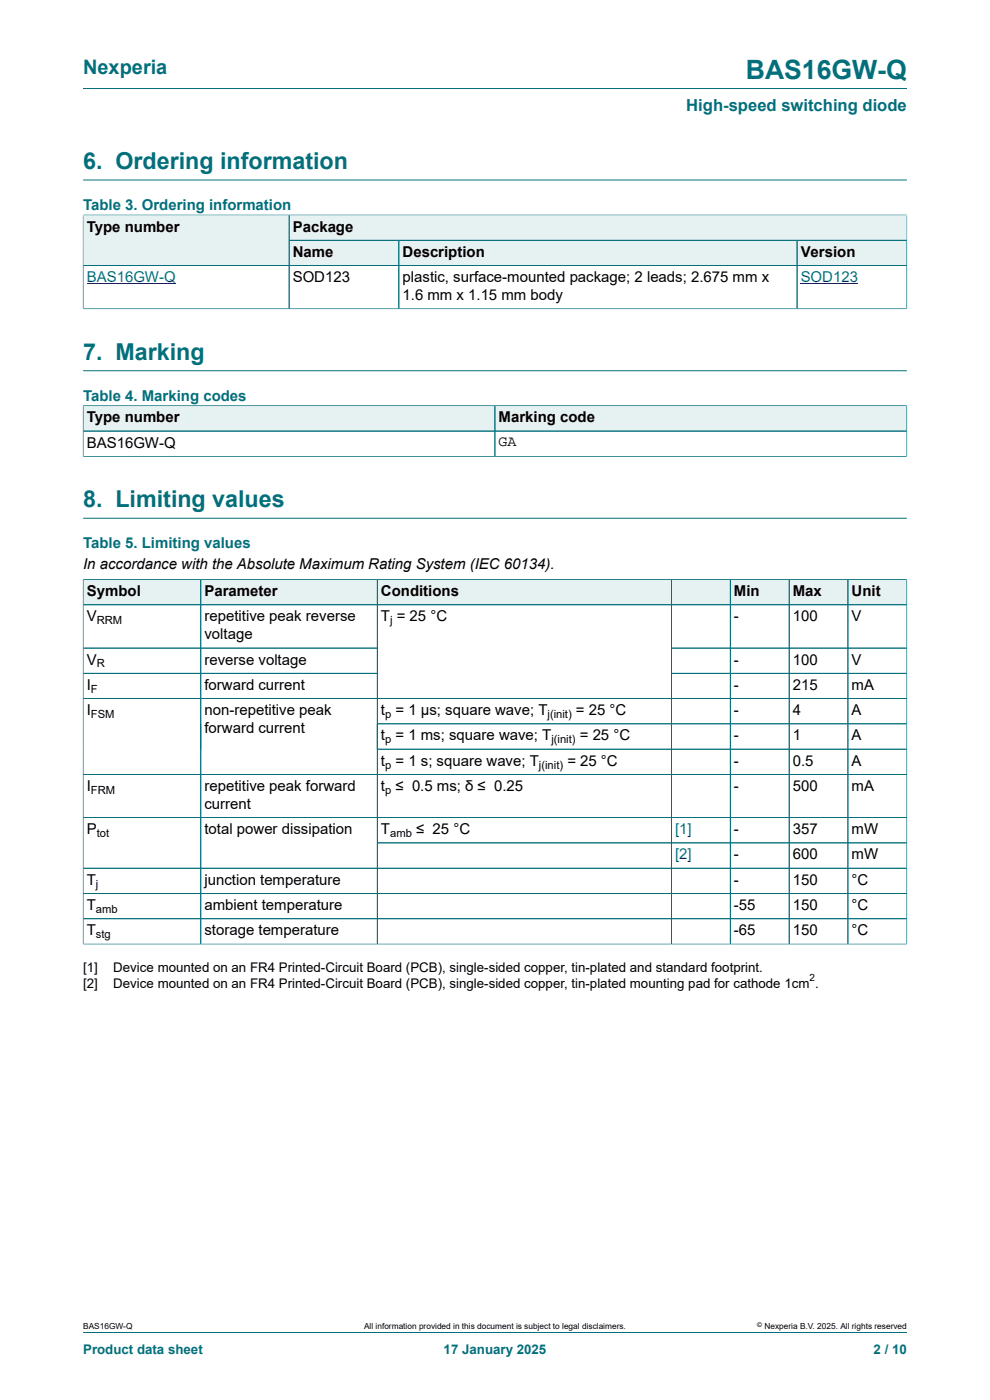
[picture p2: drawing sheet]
<svg xmlns="http://www.w3.org/2000/svg" width="210mm" height="297mm" viewBox="0 0 210 297" stroke-linecap="round" stroke-linejoin="round" font-family="sans-serif">
<defs><g id="words">
<text font-size="5.6" fill="#036f7b" x="158.2" y="16.8">BAS16GW-Q</text>
<g font-size="4.9" fill="#036f7b">
<text x="17.6" y="35.9">6. Ordering information</text>
<text x="17.6" y="76.3">7. Marking</text>
<text x="17.6" y="107.6">8. Limiting values</text>
</g>
<text font-size="4.2" fill="#036f7b" x="17.6" y="15.6">Nexperia</text>
<text font-size="3.5" fill="#036f7b" x="145.6" y="23.7">High-speed switching diode</text>
<g font-size="3.2" fill="#036f7b">
<text x="17.6" y="44.5">Table 3. Ordering information</text>
<text x="17.6" y="85">Table 4. Marking codes</text>
<text x="17.6" y="116.3">Table 5. Limiting values</text>
</g>
<g font-size="3.2">
<text x="18.4" y="49.1">Type number</text>
<text x="62.1" y="49.1">Package</text>
<text x="62.1" y="54.5">Name</text>
<text x="62.1" y="59.8">SOD123</text>
<text x="85.4" y="54.5">Description</text>
<text x="85.4" y="59.8">plastic, surface-mounted package; 2 leads; 2.675 mm x</text>
<text x="169.8" y="54.5">Version</text>
<text x="85.4" y="63.7">1.6 mm x 1.15 mm body</text>
<text x="18.4" y="89.6">Type number</text>
<text x="105.8" y="89.6">Marking code</text>
<text x="18.4" y="94.9">BAS16GW-Q</text>
<text x="105.8" y="94.6">GA</text>
<text x="17.6" y="120.8">In accordance with the Absolute Maximum Rating System (IEC 60134).</text>
<text x="18.4" y="126.4">Symbol</text>
<text x="18.4" y="131.8">V</text>
<text x="43.4" y="126.4">Parameter</text>
<text x="43.4" y="131.8">repetitive peak reverse</text>
<text x="80.8" y="126.4">Conditions</text>
<text x="80.8" y="131.8">T = 25 °C</text>
<text x="155.7" y="126.4">Min</text>
<text x="155.7" y="131.8">-</text>
<text x="168.2" y="126.4">Max</text>
<text x="168.2" y="131.8">100</text>
<text x="180.7" y="126.4">Unit</text>
<text x="180.7" y="131.8">V</text>
<text x="43.4" y="135.6">voltage</text>
<text x="18.4" y="141">V</text>
<text x="43.4" y="141">reverse voltage</text>
<text x="155.7" y="141">-</text>
<text x="168.2" y="141">100</text>
<text x="180.7" y="141">V</text>
<text x="18.4" y="146.3">I</text>
<text x="43.4" y="146.3">forward current</text>
<text x="155.7" y="146.3">-</text>
<text x="168.2" y="146.3">215</text>
<text x="180.7" y="146.3">mA</text>
<text x="18.4" y="151.7">I</text>
<text x="43.4" y="151.7">non-repetitive peak</text>
<text x="43.4" y="155.5">forward current</text>
<text x="80.8" y="151.7">t = 1 µs; square wave; T</text>
<text x="122.2" y="151.7">= 25 °C</text>
<text x="155.7" y="151.7">-</text>
<text x="168.2" y="151.7">4</text>
<text x="180.7" y="151.7">A</text>
<text x="80.8" y="157.1">t = 1 ms; square wave; T</text>
<text x="123" y="157.1">= 25 °C</text>
<text x="155.7" y="157.1">-</text>
<text x="168.2" y="157.1">1</text>
<text x="180.7" y="157.1">A</text>
<text x="18.4" y="167.8">I</text>
<text x="43.4" y="167.8">repetitive peak forward</text>
<text x="80.8" y="162.4">t = 1 s; square wave; T</text>
<text x="80.8" y="167.8">t ≤ 0.5 ms; δ ≤ 0.25</text>
<text x="120.3" y="162.4">= 25 °C</text>
<text x="155.7" y="162.4">-</text>
<text x="155.7" y="167.8">-</text>
<text x="168.2" y="162.4">0.5</text>
<text x="168.2" y="167.8">500</text>
<text x="180.7" y="162.4">A</text>
<text x="180.7" y="167.8">mA</text>
<text x="43.4" y="171.6">current</text>
<text x="18.4" y="177">P</text>
<text x="43.4" y="177">total power dissipation</text>
<text x="80.8" y="177">T</text>
<text x="88.3" y="177">≤ 25 °C</text>
<text x="155.7" y="177">-</text>
<text x="168.2" y="177">357</text>
<text x="180.7" y="177">mW</text>
<text x="155.7" y="182.3">-</text>
<text x="168.2" y="182.3">600</text>
<text x="180.7" y="182.3">mW</text>
<text x="18.4" y="187.7">T</text>
<text x="43.4" y="187.7">junction temperature</text>
<text x="155.7" y="187.7">-</text>
<text x="168.2" y="187.7">150</text>
<text x="180.7" y="187.7">°C</text>
<text x="18.4" y="193.1">T</text>
<text x="43.4" y="193.1">ambient temperature</text>
<text x="155.7" y="193.1">-55</text>
<text x="168.2" y="193.1">150</text>
<text x="180.7" y="193.1">°C</text>
<text x="18.4" y="198.4">T</text>
<text x="43.4" y="198.4">storage temperature</text>
<text x="155.7" y="198.4">-65</text>
<text x="168.2" y="198.4">150</text>
<text x="180.7" y="198.4">°C</text>
</g>
<g font-size="3.2" fill="#00f">
<text x="18.4" y="59.8">BAS16GW-Q</text>
<text x="169.8" y="59.8">SOD123</text>
<text x="143.2" y="177">[1]</text>
<text x="143.2" y="182.3">[2]</text>
</g>
<g font-size="2.8">
<text x="17.6" y="206.2">[1]</text>
<text x="17.6" y="209.6">[2]</text>
<text x="24" y="206.2">Device mounted on an FR4 Printed-Circuit Board (PCB), single-sided copper, tin-plated and standard footprint.</text>
<text x="24" y="209.6">Device mounted on an FR4 Printed-Circuit Board (PCB), single-sided copper, tin-plated mounting pad for cathode 1cm .</text>
</g>
<g font-size="2.8" fill="#036f7b">
<text x="17.6" y="287.2">Product data sheet</text>
<text x="94.1" y="287.2">17 January 2025</text>
<text x="185.3" y="287.2">2 / 10</text>
</g>
<g font-size="2.4">
<text x="20.5" y="132.4">RRM</text>
<text x="82.8" y="132.4">j</text>
<text x="20.5" y="141.6">R</text>
<text x="19.3" y="147">F</text>
<text x="19.3" y="152.3">FSM</text>
<text x="81.7" y="152.3">p</text>
<text x="116.1" y="152.3">j(init)</text>
<text x="81.7" y="157.7">p</text>
<text x="117" y="157.7">j(init)</text>
<text x="81.7" y="163">p</text>
<text x="114.3" y="163">j(init)</text>
<text x="19.3" y="168.4">FRM</text>
<text x="81.7" y="168.4">p</text>
<text x="20.5" y="177.6">tot</text>
<text x="82.8" y="177.6">amb</text>
<text x="20.4" y="188.3">j</text>
<text x="20.4" y="193.7">amb</text>
<text x="20.4" y="199">stg</text>
</g>
<text font-size="2.1" x="171.7" y="208.1">2</text>
<g font-size="1.8">
<text x="17.6" y="282">BAS16GW-Q</text>
<text x="77.2" y="282">All information provided in this document is subject to legal disclaimers.</text>
<text x="162.2" y="282">Nexperia B.V. 2025. All rights reserved</text>
</g>
<text font-size="1.4" x="160.6" y="281.6">©</text>
</g></defs>
<path d="M17.6 18.8h174.8M17.6 38.2h174.8M192.4 45.5v5.5h-131.1v-5.4h131.1" fill="none" stroke="#036f7b" stroke-width=".21"/>
<path d="M61.4 45.7h130.9v5.2h-130.9z" fill="#e6f1f2"/>
<path d="M17.6 45.5v10.8h43.7v-10.7h-43.7" fill="none" stroke="#036f7b" stroke-width=".21"/>
<g fill="#e6f1f2">
<path d="M17.7 45.7h43.5v10.6h-43.5z"/>
<path d="M61.4 51h23.1v5.3h-23.1z"/>
</g>
<path d="M61.3 51h23.3v5.3h-23.3z" fill="none" stroke="#036f7b" stroke-width=".21"/>
<path d="M84.7 51h84.3v5.3h-84.3z" fill="#e6f1f2"/>
<path d="M84.6 51h84.5v5.3h-84.5z" fill="none" stroke="#036f7b" stroke-width=".21"/>
<path d="M169.1 51h23.2v5.3h-23.2z" fill="#e6f1f2"/>
<path d="M17.6 56.3h174.8M17.6 45.7v19.9M17.7 45.6h174.6M61.3 45.7v19.8M61.4 51h131M84.6 51v14.5M169.1 51v14.5M192.4 45.7v19.9M17.6 65.5h174.8M17.6 78.7h174.8" fill="none" stroke="#036f7b" stroke-width=".21"/>
<path d="M18.4 60.2h18.9M169.8 60.2h12.2" fill="none" stroke="#00f" stroke-width=".21"/>
<path d="M17.7 86.1h87.2v5.3h-87.2z" fill="#e6f1f2"/>
<path d="M17.6 86v5.4h87.4v-5.3h-87.4" fill="none" stroke="#036f7b" stroke-width=".21"/>
<path d="M105.1 86.1h87.2v5.3h-87.2z" fill="#e6f1f2"/>
<path d="M17.6 96.8h174.8M17.6 91.4h174.8M17.6 86.1v10.8M17.7 86.1h174.7M105 86.1v10.7M192.4 86v10.9M17.6 109.9h174.8" fill="none" stroke="#036f7b" stroke-width=".21"/>
<path d="M17.7 123h24.8v5.2h-24.8z" fill="#e6f1f2"/>
<path d="M17.6 122.9v5.4h25v-5.4h-25" fill="none" stroke="#036f7b" stroke-width=".21"/>
<path d="M42.7 123h37.3v5.2h-37.3z" fill="#e6f1f2"/>
<path d="M42.6 122.9h37.4v5.4h-37.4z" fill="none" stroke="#036f7b" stroke-width=".21"/>
<path d="M80.1 123h62.3v5.2h-62.3z" fill="#e6f1f2"/>
<path d="M80 122.9h62.4v5.4h-62.4z" fill="none" stroke="#036f7b" stroke-width=".21"/>
<path d="M142.5 123h12.3v5.2h-12.3z" fill="#e6f1f2"/>
<path d="M142.4 122.9h12.5v5.4h-12.5z" fill="none" stroke="#036f7b" stroke-width=".21"/>
<path d="M155 123h12.3v5.2h-12.3z" fill="#e6f1f2"/>
<path d="M154.9 122.9h12.5v5.4h-12.5z" fill="none" stroke="#036f7b" stroke-width=".21"/>
<path d="M167.5 123h12.3v5.2h-12.3z" fill="#e6f1f2"/>
<path d="M167.4 122.9h12.5v5.4h-12.5z" fill="none" stroke="#036f7b" stroke-width=".21"/>
<path d="M179.9 123h12.4v5.2h-12.4z" fill="#e6f1f2"/>
<g fill="none" stroke="#036f7b" stroke-width=".21">
<path d="M17.6 137.5h62.4M17.6 123v77.3M17.7 122.9h174.7M42.6 123v77.3M80 123v77.3M142.4 137.5h50M142.4 123v77.3M154.9 123v77.3M167.4 123v77.3M179.9 122.9v77.4M192.4 122.9v77.4M192.4 128.3h-174.8"/>
<path d="M17.6 148.2h174.8M80 142.8h-62.4M80 153.6h112.4M80 158.9h112.4M192.4 142.8h-50M17.6 173.5h174.8M80 178.8h112.4M192.4 164.3h-174.8M17.6 184.2h174.8M17.6 194.9h174.8M192.4 189.5h-174.8M17.6 200.3h174.8"/>
<path d="M17.6 282.6h174.8"/>
</g>
<use href="#words"/>
</svg>
